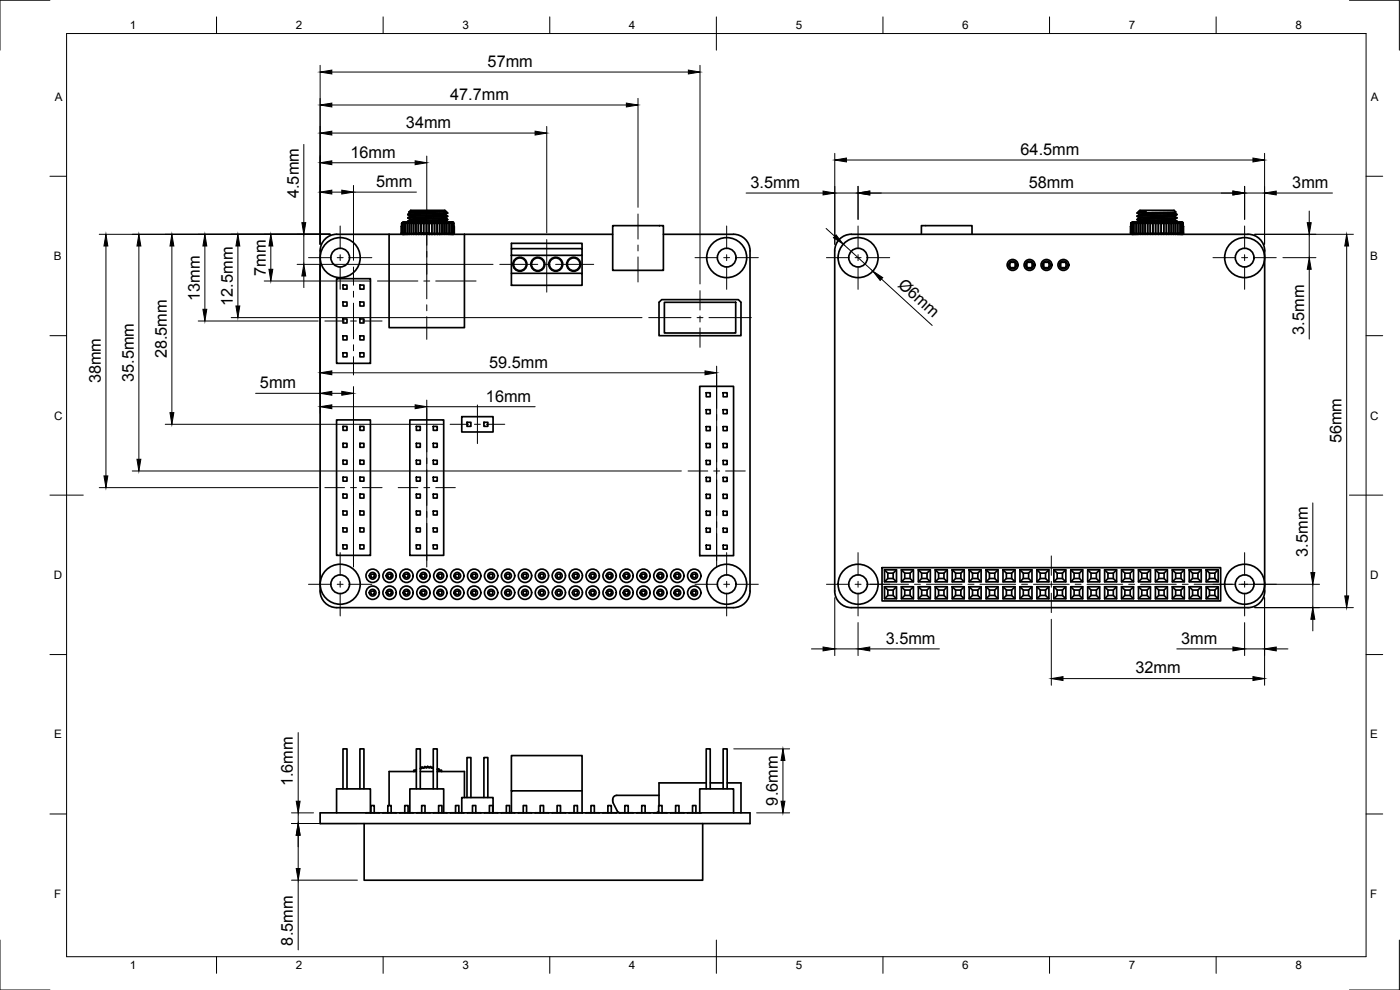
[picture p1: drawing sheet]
<svg xmlns="http://www.w3.org/2000/svg" width="420mm" height="297mm" viewBox="0 0 420 297" stroke-linecap="round" stroke-linejoin="round" font-family="sans-serif">
<defs><g id="words">
<g font-size="4.9">
<text x="146.3" y="20.1">57mm</text>
<text x="135.1" y="30">47.7mm</text>
<text x="121.8" y="38.4">34mm</text>
<text x="105.2" y="47.3">16mm</text>
<text x="306.3" y="46.5">64.5mm</text>
<text x="89.6" y="59.4" transform="rotate(-90 89.6 59.4)">4.5mm</text>
<text x="112.9" y="56.1">5mm</text>
<text x="225.2" y="56.4">3.5mm</text>
<text x="308.8" y="56.4">58mm</text>
<text x="387.8" y="56.4">3mm</text>
<text x="79.8" y="82.7" transform="rotate(-90 79.8 82.7)">7mm</text>
<text x="269.3" y="85.7" transform="rotate(42 269.3 85.7)">Ø6mm</text>
<text x="59.9" y="90.2" transform="rotate(-90 59.9 90.2)">13mm</text>
<text x="69.8" y="91.7" transform="rotate(-90 69.8 91.7)">12.5mm</text>
<text x="391.4" y="100.4" transform="rotate(-90 391.4 100.4)">3.5mm</text>
<text x="50" y="107.5" transform="rotate(-90 50 107.5)">28.5mm</text>
<text x="146.8" y="110.3">59.5mm</text>
<text x="30.2" y="115" transform="rotate(-90 30.2 115)">38mm</text>
<text x="40.1" y="114.6" transform="rotate(-90 40.1 114.6)">35.5mm</text>
<text x="78" y="116.4">5mm</text>
<text x="145.8" y="120.5">16mm</text>
<text x="402.6" y="133" transform="rotate(-90 402.6 133)">56mm</text>
<text x="392.5" y="167" transform="rotate(-90 392.5 167)">3.5mm</text>
<text x="265.8" y="193.2">3.5mm</text>
<text x="354.5" y="193.2">3mm</text>
<text x="340.8" y="202.1">32mm</text>
<text x="87.9" y="235.9" transform="rotate(-90 87.9 235.9)">1.6mm</text>
<text x="233.4" y="241.7" transform="rotate(-90 233.4 241.7)">9.6mm</text>
<text x="87.9" y="283.7" transform="rotate(-90 87.9 283.7)">8.5mm</text>
</g>
<g font-size="3.5">
<text x="39" y="8.8">1</text>
<text x="88.8" y="8.8">2</text>
<text x="138.8" y="8.8">3</text>
<text x="188.7" y="8.8">4</text>
<text x="238.8" y="8.8">5</text>
<text x="288.7" y="8.8">6</text>
<text x="338.8" y="8.8">7</text>
<text x="388.8" y="8.8">8</text>
<text x="16.4" y="30.2">A</text>
<text x="411.4" y="30.2">A</text>
<text x="16.2" y="78">B</text>
<text x="411.2" y="78">B</text>
<text x="16.2" y="125.9">C</text>
<text x="411.2" y="125.9">C</text>
<text x="16.2" y="173.7">D</text>
<text x="411.2" y="173.7">D</text>
<text x="16.2" y="221.6">E</text>
<text x="411.2" y="221.6">E</text>
<text x="16.2" y="269.4">F</text>
<text x="411.2" y="269.4">F</text>
<text x="39" y="290.8">1</text>
<text x="88.8" y="290.8">2</text>
<text x="138.8" y="290.8">3</text>
<text x="188.7" y="290.8">4</text>
<text x="238.8" y="290.8">5</text>
<text x="288.7" y="290.8">6</text>
<text x="338.8" y="290.8">7</text>
<text x="388.8" y="290.8">8</text>
</g>
</g></defs>
<g fill="none" stroke="#000" stroke-width=".51">
<path d="M96.1 75.3v102a5 5 0 0 0 5 5h119M116.8 70.3v28h22.6v-28M120.5 70h.1M120.5 70l.3 .3zM120.5 67.9l-.1 2M120.5 67.1v2.8M120.7 66.9l.2-.2-.4 .4zM120.7 67.1v2.8M120.8 70.3l-.3-.4 .4 .4-.2-.4 .5 .4-.2-.4 .5 .4-.2-.4 .6 .4-.1-.4 .5 .4v-.4l.6 .4M120.9 66.7h.3l-.5 .4zM121 67.1v2.9M121.2 66.7h.3l-.5 .4z"/>
<path d="M121.3 67.1v2.9M121.5 66.7h.4l-.6 .4zM121.8 67v3M121.9 66.7h.4l-.5 .4zM122.3 67v3M122.3 66.7h.6l-.6 .4zM122.4 65.4l.6 .4M122.4 64.4l.6 .4M122.4 64.3v.1M122.4 65.3v.1M122.7 63.6l.3 .2M122.9 66.7h.6l-.6 .4z"/>
<path d="M122.9 70.3v-.4l.6 .4M122.9 66.7v3.6M123 63.8v.2M123 64.8v.2M123 65.8v.2M123 66l-.6 .4M123 64l-.6 .3M123 65l-.6 .3M123.5 66.7h.6l-.5 .4zM123.5 70.3l.1-.4 .5 .4M123.5 66.7v3.6M124.1 70.3l.2-.4 .5 .4h-23.7a5 5 0 0 0-5 5"/>
<path d="M124.1 66.7h.7l-.5 .4zM124.1 66.7v3.6M124.8 66.7h.8l-.5 .4zM124.8 66.7v3.6M125 70l.6 .3h-.8zM125.6 66.7h.7l-.4 .4zM125.6 66.7v3.6M125.8 70l.5 .3h-.7zM126.3 66.7h.8l-.4 .4zM126.3 66.7v3.6M126.6 70l.5 .3h-.8zM127.1 66.7h.9l-.4 .4z"/>
<path d="M127.1 66.7v3.6M127.4 70l.6 .3h-.9zM128 66.7h.8l-.4 .4zM128 70.3l.4-.4 .4 .4zM128 66.7v3.6M128.8 66.7h.8l-.3 .4zM128.8 70.3l.4-.4 .4 .4zM128.8 66.7v3.6M129.6 66.7h.8l-.3 .4zM129.6 70.3l.5-.4 .3 .4zM129.6 66.7v3.6M130.4 66.7h.8l-.2 .4z"/>
<path d="M130.4 70.3l.5-.4 .3 .4zM130.4 66.7v3.6M131.2 66.7h.7l-.1 .4zM131.2 70.3l.5-.4 .2 .4zM131.2 66.7v3.6M131.9 66.7h.8l-.2 .4zM131.9 66.7v3.6M132.7 66.7h.6l-.1 .3zM132.7 66.7v3.6M133.2 63.9l-10.7 .4M133.3 63.3l-10.3 .5M133.3 66.7h.6v.4z"/>
<path d="M133.3 66.7v3.6M133.7 64.3l-10.7 .5M133.7 65.5l-10.7 .5M133.7 64.5l-10.7 .5M133.7 63.5l-10.7 .5M133.7 63.3l-.2-.2h-8.2a2.59 2.59 0 0 0-2.6 .5M133.7 63.5l.4 .2-.9 .2h1.1M133.7 63.3l-11 .3M133.7 66.3l-10.3 .4M133.7 65.3l-10.7 .5M133.7 66.5l-4.8 .2M133.7 63.3v.2"/>
<path d="M133.7 64.3v.2M133.7 65.3v.2M133.7 66.3v.2M133.7 66.5l.4 .2M133.7 65.5l.6 .3M133.7 64.5l.6 .3M133.9 66.7h.5l.1 .4zM133.9 66.7v3.6M134.1 63.7l.2 .2M134.3 64.8l-11.8 .5M134.3 65.8l-11.8 .5M134.3 65.9l-11.8 .5 .4 .3"/>
<path d="M134.3 64.8l-1.4 .3-10.4 .3M134.3 63.9l-11.8 .5M134.3 65.9l-.6 .4M134.3 64.9l-.6 .4M134.3 63.9l-.6 .4M134.3 63.9h.1M134.3 65.8v.1M134.4 66.7h.5l.1 .4zM134.5 67v3M134.9 66.7h.4l.1 .4zM135 67v3M135.3 66.7h.3l.2 .4z"/>
<path d="M135.4 67.1v2.9M135.6 66.7l.5 .4zM135.8 67.1v2.9M135.8 66.7l.4 .4zM136 70.3l.3-.4-.4 .4 .3-.4-.4 .4 .2-.4-.4 .4 .2-.4-.5 .4 .1-.4-.5 .4 .1-.4-.6 .4 .1-.4-.6 .4v-.4l-.6 .4-.1-.4-.5 .4-.2-.4-.6 .4h52M136.1 67.1v2.8M136.2 67.9l.1 2M136.2 67.1v2.8M153.5 74.6h21.2v2h-21.2zM153.5 74.6v-1.6h21.2v1.6M153.5 76.6v5.4M174.7 76.6v5.4"/>
<path d="M183.9 67.7h15.2v13.4h-15.2zM199.1 70.3h21M220.1 70.3a5 5 0 0 1 5 5M225.1 75.3v102a5 5 0 0 1-5 5M250.5 75.3v102a5 5 0 0 0 5 5M255.5 70.3h119.1a5 5 0 0 1 5 5M255.5 70.3a5 5 0 0 0-5 5M276.5 70.3v-2.6h15.2v2.6M303.1 78.7h1.6v1.6h-1.6zM308.2 78.7h1.6v1.6h-1.6zM313.2 78.7h1.6v1.6h-1.6zM318.3 78.7h1.6v1.6h-1.6z"/>
<path d="M339.4 67.9l-.1 2M339.4 67.1v2.8M339.6 66.9l.2-.2-.4 .4zM339.6 67.1v2.8M339.8 66.7h.2l-.4 .4zM339.8 67.1v2.9M340 66.7h.3l-.5 .4zM340.2 67.1v2.9M340.3 66.7h.4l-.5 .4zM340.6 67v3M340.7 66.7h.5l-.6 .4zM341.1 67v3"/>
<path d="M341.2 66.7h.5l-.6 .4zM341.3 65.9l.6 .4M341.3 63.9l.6 .4M341.3 63.9h.1M341.3 64.8v.1M341.3 65.8v.1M341.4 63.9h-.1M341.7 66.7h.6l-.5 .4zM341.7 66.7v3.6M341.9 63.3l.2-.2h10.3l.4 .5M341.9 63.3h2M341.9 63.3v.2"/>
<path d="M341.9 64.3v.2M341.9 65.3v.2M341.9 66.3v.2M341.9 63.5l-.3 .2M341.9 64.5l-.6 .3M341.9 65.5l-.6 .3M341.9 66.5l-.4 .2M342.3 66.7h.7l-.5 .4zM342.3 66.7v3.6M343 66.7h.7l-.5 .4zM343 66.7v3.6M343.7 66.7h.7l-.5 .4z"/>
<path d="M343.7 66.7v3.6M343.9 63.3l-2.1 .3-.5 .3M343.9 63.3l-2 .2M344.4 66.7h.8l-.5 .4zM344.4 66.7v3.6M345.2 66.7h.8l-.4 .4zM345.2 66.7v3.6M346 66.7h.8l-.4 .4zM346 66.7v3.6l.4-.4 .4 .4 .4-.4 .4 .4M346 66.7v3.6l-.4-.3a.51 .51 0 0 1-.9-.1l-.3 .4-.5-.4-.2 .4-.6-.4-.1 .4-.6-.4-.1 .4-.5-.4-.1 .4-.5-.4v.4l-.6-.4 .1 .4-.5-.4 .1 .4-.5-.4 .2 .4-.4-.4 .2 .4-.4-.4 .3 .4-.4-.4 .3 .4M346.8 66.7h.8l-.3 .4zM346.8 66.7v3.6"/>
<path d="M347.6 66.7h.9l-.4 .4zM347.6 70.3l.5-.4 .4 .4M347.6 66.7v3.6M348.5 66.7h.8l-.3 .4zM348.5 70.3l.4-.4 .4 .4M348.5 66.7v3.6M349.3 66.7h.8l-.3 .4zM349.3 70.3l.5-.4 .3 .4M349.3 66.7v3.6M350.1 66.7h.7l-.2 .4zM350.1 70.3l.5-.4 .2 .4M350.1 66.7v3.6"/>
<path d="M350.8 66.7h.7l-.1 .4zM350.8 70.3l.5-.4 .2 .4M350.8 66.7v3.6M351.5 66.7h.6v.3zM351.5 70.3l.5-.4 .1 .4M351.5 66.7v3.6M352.1 66.7h.6v.3zM352.1 70.3l.6-.4v.4M352.1 66.7v3.6M352.6 65.8l-10.7 .5M352.6 64.8l-10.7 .5M352.6 63.8l-10.7 .5"/>
<path d="M352.6 66l-10.7 .5M352.6 65l-10.7 .5M352.6 64l-10.7 .5M352.6 63.8v.2M352.6 64.8v.2M352.6 65.8v.2M352.6 66l.5 .3M352.6 65l.5 .3M352.6 64l.5 .3M352.7 66.7h.6v.4zM352.7 70.3l.6-.4v.4l.5-.4-.1 .4 .6-.4-.2 .4 .5-.4-.2 .4 .5-.4-.3 .4 .5-.4-.3 .4M352.7 66.7v3.6"/>
<path d="M352.8 63.6l-11.5 .3M352.8 63.6l-.2 .2M353.1 65.4l-11.8 .5M353.1 64.4l-11.8 .5 .6 .4M353.1 64.3l-11.8 .5M353.1 65.3l-11.8 .5M353.1 66.3l-10.7 .4M353.1 66.4l-.4 .3M353.1 65.4l-.5 .4M353.1 64.4l-.5 .4M353.2 66.3l-1.1 .2-5.8 .2M353.2 64.3v.1"/>
<path d="M353.2 65.3v.1M353.3 66.7h.1M353.3 66.7h.4l.1 .4zM353.3 67v3M353.7 66.7h.4l.2 .4zM353.8 67v3M354.1 66.7h.3l.2 .4zM354.3 67.1v2.9M354.4 66.7l.5 .4zM354.6 67.1v2.9M354.6 66.7l.5 .4zM354.9 67.1v2.8"/>
<path d="M355 70.2l.2-.2-.4 .3zM355.1 67.9l.1 2M355.1 67.1v2.8M355.2 70h.1M379.5 75.3l.1 102a5 5 0 0 1-5 5h-119.1M101 83.6h10.2v25.4h-10.2zM102.9 95.7h1.2v1.2h-1.2zM102.9 90.6h1.2v1.2h-1.2zM102.9 85.5h1.2v1.2h-1.2zM108 95.7h1.2v1.2h-1.2zM108 90.6h1.2v1.2h-1.2zM108 85.5h1.2v1.2h-1.2z"/>
<path d="M153.5 82h21.2v3.6h-21.2zM197.8 90.7l.8-.8h23l.8 .8v10h-24.6zM199.4 90.7h21.4v9.2h-21.4zM102.9 105.9h1.2v1.2h-1.2zM102.9 100.8h1.2v1.2h-1.2zM108 100.8h1.2v1.2h-1.2zM108 105.9h1.2v1.2h-1.2zM210 115.9h10.2v50.8h-10.2zM211.9 117.8h1.2v1.2h-1.2zM217 117.8h1.2v1.2h-1.2zM101 126h10.2v40.6h-10.2zM102.9 138.1h1.2v1.2h-1.2z"/>
<path d="M102.9 133h1.2v1.2h-1.2zM102.9 127.9h1.2v1.2h-1.2zM108 138.1h1.2v1.2h-1.2zM108 133h1.2v1.2h-1.2zM108 127.9h1.2v1.2h-1.2zM123 126h10.2v40.6h-10.2zM124.9 138.1h1.2v1.2h-1.2zM124.9 133h1.2v1.2h-1.2zM124.9 127.9h1.2v1.2h-1.2zM130 138.1h1.2v1.2h-1.2zM130 133h1.2v1.2h-1.2zM130 127.9h1.2v1.2h-1.2z"/>
<path d="M138.6 125h9.4v4.6h-9.4zM140.1 126.7h1.2v1.2h-1.2zM145.2 126.7h1.2v1.2h-1.2zM211.9 138.2h1.2v1.2h-1.2zM211.9 133.1h1.2v1.2h-1.2zM211.9 128h1.2v1.2h-1.2zM211.9 122.9h1.2v1.2h-1.2zM217 138.2h1.2v1.2h-1.2zM217 133.1h1.2v1.2h-1.2zM217 128h1.2v1.2h-1.2zM217 122.9h1.2v1.2h-1.2zM102.9 158.4h1.2v1.2h-1.2z"/>
<path d="M102.9 153.3h1.2v1.2h-1.2zM102.9 148.3h1.2v1.1h-1.2zM102.9 143.2h1.2v1.2h-1.2zM108 158.4h1.2v1.2h-1.2zM108 153.3h1.2v1.2h-1.2zM108 148.3h1.2v1.1h-1.2zM108 143.2h1.2v1.2h-1.2zM124.9 158.4h1.2v1.2h-1.2zM124.9 153.3h1.2v1.2h-1.2zM124.9 148.3h1.2v1.1h-1.2zM124.9 143.2h1.2v1.2h-1.2zM130 158.4h1.2v1.2h-1.2z"/>
<path d="M130 153.3h1.2v1.2h-1.2zM130 148.3h1.2v1.1h-1.2zM130 143.2h1.2v1.2h-1.2zM211.9 158.5h1.2v1.2h-1.2zM211.9 153.4h1.2v1.2h-1.2zM211.9 148.3h1.2v1.2h-1.2zM211.9 143.2h1.2v1.2h-1.2zM217 158.5h1.2v1.2h-1.2zM217 153.4h1.2v1.2h-1.2zM217 148.3h1.2v1.2h-1.2zM217 143.2h1.2v1.2h-1.2zM102.9 163.5h1.2v1.2h-1.2z"/>
<path d="M108 163.5h1.2v1.2h-1.2zM111.3 172.3h1v1h-1zM111.3 177.4h1v1h-1zM116.4 172.3h1v1h-1zM116.4 177.4h1v1h-1zM121.5 172.3h1v1h-1zM121.5 177.4h1v1h-1zM124.9 163.5h1.2v1.2h-1.2zM126.6 172.3h1v1h-1zM126.6 177.4h1v1h-1zM130 163.5h1.2v1.2h-1.2zM131.6 172.3h1v1h-1z"/>
<path d="M131.6 177.4h1v1h-1zM136.7 172.3h1v1h-1zM136.7 177.4h1v1h-1zM141.8 172.3h1v1h-1zM141.8 177.4h1v1h-1zM146.9 172.3h1v1h-1zM146.9 177.4h1v1h-1zM152 172.3h1v1h-1zM152 177.4h1v1h-1zM157 172.3h1v1h-1zM157 177.4h1v1h-1zM162.1 172.3h1v1h-1z"/>
<path d="M162.1 177.4h1v1h-1zM167.2 172.3h1v1h-1zM167.2 177.4h1v1h-1zM172.3 172.3h1v1h-1zM172.3 177.4h1v1h-1zM177.4 172.3h1v1h-1zM177.4 177.4h1v1h-1zM182.4 172.3h1.1v1h-1.1zM182.4 177.4h1.1v1h-1.1zM187.5 172.3h1v1h-1zM187.5 177.4h1v1h-1zM192.6 172.3h1v1h-1z"/>
<path d="M192.6 177.4h1v1h-1zM197.7 172.3h1v1h-1zM197.7 177.4h1v1h-1zM202.8 172.3h1v1h-1zM202.8 177.4h1v1h-1zM207.8 172.3h1.1v1h-1.1zM207.8 177.4h1.1v1h-1.1zM211.9 163.6h1.2v1.2h-1.2zM217 163.6h1.2v1.2h-1.2zM264.7 170.3h101.6v10h-101.6zM265.5 171h3.5v3.6h-3.5zM265.5 176.1h3.5v3.5h-3.5z"/>
<path d="M265.5 176.1l.9 .9h1.7M265.5 171l.9 1h1.7M266.4 177v1.7l-.9 .9M266.4 172v1.6l-.9 1M266.4 178.7h1.7M266.4 173.6h1.7M269 176.1l-.9 .9v1.7l.9 .9M269 171l-.9 1v1.6l.9 1M270.5 171h3.6v3.6h-3.6zM270.5 176.1h3.6v3.5h-3.6zM270.5 176.1l1 .9h1.6M270.5 171l1 1h1.6"/>
<path d="M271.5 177v1.7l-1 .9M271.5 172v1.6l-1 1M271.5 178.7h1.6M271.5 173.6h1.6M274.1 176.1l-1 .9v1.7l1 .9M274.1 171l-1 1v1.6l1 1M275.6 171h3.6v3.6h-3.6zM275.6 176.1h3.6v3.5h-3.6zM275.6 176.1l1 .9h1.6M275.6 171l1 1h1.6M276.6 177v1.7l-1 .9M276.6 172v1.6l-1 1"/>
<path d="M276.6 178.7h1.6M276.6 173.6h1.6M279.2 176.1l-1 .9v1.7l1 .9M279.2 171l-1 1v1.6l1 1M280.7 171h3.6v3.6h-3.6zM280.7 176.1h3.6v3.5h-3.6zM280.7 176.1l1 .9h1.6M280.7 171l1 1h1.6M281.7 177v1.7l-1 .9M281.7 172v1.6l-1 1M281.7 178.7h1.6M281.7 173.6h1.6"/>
<path d="M284.3 176.1l-1 .9v1.7l1 .9M284.3 171l-1 1v1.6l1 1M285.8 171h3.6v3.6h-3.6zM285.8 176.1h3.6v3.5h-3.6zM285.8 176.1l1 .9h1.6M285.8 171l1 1h1.6M286.8 177v1.7l-1 .9M286.8 172v1.6l-1 1M286.8 178.7h1.6M286.8 173.6h1.6M289.4 176.1l-1 .9v1.7l1 .9M289.4 171l-1 1v1.6l1 1"/>
<path d="M290.9 171h3.5v3.6h-3.5zM290.9 176.1h3.5v3.5h-3.5zM290.9 176.1l1 .9h1.6M290.9 171l1 1h1.6M291.9 177v1.7l-1 .9M291.9 172v1.6l-1 1M291.9 178.7h1.6M291.9 173.6h1.6M294.4 176.1l-.9 .9v1.7l.9 .9M294.4 171l-.9 1v1.6l.9 1M295.9 171h3.6v3.6h-3.6zM295.9 176.1h3.6v3.5h-3.6z"/>
<path d="M295.9 176.1l1 .9h1.6M295.9 171l1 1h1.6M296.9 177v1.7l-1 .9M296.9 172v1.6l-1 1M296.9 178.7h1.6M296.9 173.6h1.6M299.5 176.1l-1 .9v1.7l1 .9M299.5 171l-1 1v1.6l1 1M301 171h3.6v3.6h-3.6zM301 176.1h3.6v3.5h-3.6zM301 176.1l1 .9h1.6M301 171l1 1h1.6"/>
<path d="M302 177v1.7l-1 .9M302 172v1.6l-1 1M302 178.7h1.6M302 173.6h1.6M304.6 176.1l-1 .9v1.7l1 .9M304.6 171l-1 1v1.6l1 1M306.1 171h3.6v3.6h-3.6zM306.1 176.1h3.6v3.5h-3.6zM306.1 176.1l1 .9h1.6M306.1 171l1 1h1.6M307.1 177v1.7l-1 .9M307.1 172v1.6l-1 1"/>
<path d="M307.1 178.7h1.6M307.1 173.6h1.6M309.7 176.1l-1 .9v1.7l1 .9M309.7 171l-1 1v1.6l1 1M311.2 171h3.6v3.6h-3.6zM311.2 176.1h3.6v3.5h-3.6zM311.2 176.1l1 .9h1.6M311.2 171l1 1h1.6M312.2 177v1.7l-1 .9M312.2 172v1.6l-1 1M312.2 178.7h1.6M312.2 173.6h1.6"/>
<path d="M314.8 176.1l-1 .9v1.7l1 .9M314.8 171l-1 1v1.6l1 1M316.3 171h3.6v3.6h-3.6zM316.3 176.1h3.6v3.5h-3.6zM316.3 176.1l1 .9h1.6M316.3 171l1 1h1.6M317.3 177v1.7l-1 .9M317.3 172v1.6l-1 1M317.3 178.7h1.6M317.3 173.6h1.6M319.9 176.1l-1 .9v1.7l1 .9M319.9 171l-1 1v1.6l1 1"/>
<path d="M321.4 171h3.6v3.6h-3.6zM321.4 176.1h3.6v3.5h-3.6zM321.4 176.1l.9 .9h1.7M321.4 171l.9 1h1.7M322.3 177v1.7l-.9 .9M322.3 172v1.6l-.9 1M322.3 178.7h1.7M322.3 173.6h1.7M325 176.1l-1 .9v1.7l1 .9M325 171l-1 1v1.6l1 1M326.4 171h3.6v3.6h-3.6zM326.4 176.1h3.6v3.5h-3.6z"/>
<path d="M326.4 176.1l1 .9h1.6M326.4 171l1 1h1.6M327.4 177v1.7l-1 .9M327.4 172v1.6l-1 1M327.4 178.7h1.6M327.4 173.6h1.6M330 176.1l-1 .9v1.7l1 .9M330 171l-1 1v1.6l1 1M331.5 171h3.6v3.6h-3.6zM331.5 176.1h3.6v3.5h-3.6zM331.5 176.1l1 .9h1.6M331.5 171l1 1h1.6"/>
<path d="M332.5 177v1.7l-1 .9M332.5 172v1.6l-1 1M332.5 178.7h1.6M332.5 173.6h1.6M335.1 176.1l-1 .9v1.7l1 .9M335.1 171l-1 1v1.6l1 1M336.6 171h3.6v3.6h-3.6zM336.6 176.1h3.6v3.5h-3.6zM336.6 176.1l1 .9h1.6M336.6 171l1 1h1.6M337.6 177v1.7l-1 .9M337.6 172v1.6l-1 1"/>
<path d="M337.6 178.7h1.6M337.6 173.6h1.6M340.2 176.1l-1 .9v1.7l1 .9M340.2 171l-1 1v1.6l1 1M341.7 171h3.6v3.6h-3.6zM341.7 176.1h3.6v3.5h-3.6zM341.7 176.1l1 .9h1.6M341.7 171l1 1h1.6M342.7 177v1.7l-1 .9M342.7 172v1.6l-1 1M342.7 178.7h1.6M342.7 173.6h1.6"/>
<path d="M345.3 176.1l-1 .9v1.7l1 .9M345.3 171l-1 1v1.6l1 1M346.8 171h3.6v3.6h-3.6zM346.8 176.1h3.6v3.5h-3.6zM346.8 176.1l.9 .9h1.7M346.8 171l.9 1h1.7M347.7 177v1.7l-.9 .9M347.7 172v1.6l-.9 1M347.7 178.7h1.7M347.7 173.6h1.7M350.4 176.1l-1 .9v1.7l1 .9M350.4 171l-1 1v1.6l1 1"/>
<path d="M351.8 171h3.6v3.6h-3.6zM351.8 176.1h3.6v3.5h-3.6zM351.8 176.1l1 .9h1.6M351.8 171l1 1h1.6M352.8 177v1.7l-1 .9M352.8 172v1.6l-1 1M352.8 178.7h1.6M352.8 173.6h1.6M355.4 176.1l-1 .9v1.7l1 .9M355.4 171l-1 1v1.6l1 1M356.9 171h3.6v3.6h-3.6zM356.9 176.1h3.6v3.5h-3.6z"/>
<path d="M356.9 176.1l1 .9h1.6M356.9 171l1 1h1.6M357.9 177v1.7l-1 .9M357.9 172v1.6l-1 1M357.9 178.7h1.6M357.9 173.6h1.6M360.5 176.1l-1 .9v1.7l1 .9M360.5 171l-1 1v1.6l1 1M362 176.1v3.5l1-.9v-1.7M362 171h3.6v3.6h-3.6zM362 171l1 1h1.6M362 179.6h3.6"/>
<path d="M363 172v1.6l-1 1M363 178.7h1.6M363 173.6h1.6M364.6 177l1-.9v3.5l-1-.9zM365.6 176.1h-3.6l1 .9h1.6M365.6 171l-1 1v1.6l1 1M102.9 236.7v-12h1.2v12M108 236.7v-12h1.2v12M124.8 231.2l-.5-.1-.2 .4M124.8 231.2l-.5 .3M124.8 231.2h.1M124.9 231.1l-.1 .1"/>
<path d="M124.9 236.7v-12h1.2v12M124.9 231.5h-8.1v10.2M124.9 230.9l-.1 .3M126.1 231.5h3.9M126.1 230.5l.2 .1M126.3 230.6h-.2M126.4 230.6h.1M127.1 230.4l-.5-.3-.3 .5M127.2 230.4l-.8 .2M127.2 230.4h.1M128 230.3l-.8 .1M128 230.3h.1"/>
<path d="M128.8 230.3h.1M128.8 230.3h-.8M128.8 230.3l.8 .1M129.6 230.4h.1M129.6 230.4l.4 .1M130 230.1l-.4 .3-.4-.4-.4 .3-.5-.4-.3 .4-.5-.3-.4 .4M130 236.7v-12h1.2v12M131.2 231.5h8.2v7.8M132 231.2h.1M132 231.2l.5 .3M132 231.2l-.8-.4 .5-.1 .2 .5 .5-.1 .2 .4M140.1 239.3v-12h1.2v12"/>
<path d="M145.2 239.3v-12h1.2v12M153.5 237.3v-10.6h21.2v10.6h-21.2v6.6M174.7 237.3v6.6M197.8 238.6h-12.7a1.34 1.34 0 0 0-1.2 1.8M211.9 236.7v-12h1.2v12M211.9 234.9h-14.1v6.8M213.1 234.9h3.9M217 236.7v-12h1.2v12M218.2 234.9h4.2v9M96.1 243.9h129v3.2h-129zM109.3 247.1v17h101.6v-17M109.8 243.9h4"/>
<path d="M111.2 243.9v-7.2h-10.2v7.2M111.3 243.9v-2.2h1v2.2M114.9 243.9h4M116.4 243.9v-2.2h1v2.2M120 243.9h4M121.5 243.9v-2.2h1v2.2M123 243.9v-7.2h10.2v7.2M125.1 243.9h4M126.6 243.9v-2.2h1v2.2M130.1 243.9h4M131.6 243.9v-2.2h1v2.2M135.2 243.9h4"/>
<path d="M136.7 243.9v-2.2h1v2.2M138.6 243.9v-4.6h9.4v4.6M140.3 243.9h4M141.8 243.9v-2.2h1v2.2M145.4 243.9h4M146.9 243.9v-2.2h1v2.2M150.5 243.9h4M152 243.9v-2.2h1v2.2M155.5 243.9h4M157 243.9v-2.2h1v2.2M160.6 243.9h4M162.1 243.9v-2.2h1v2.2"/>
<path d="M165.7 243.9h4M167.2 243.9v-2.2h1v2.2M170.8 243.9h4M172.3 243.9v-2.2h1v2.2M175.9 243.9h4M177.4 243.9v-2.2h1v2.2M180.9 243.9h4M182.4 243.9v-2.2h1.1v2.2M183.9 240.3l.1 .6M184 240.9l1.3 2.6 .7 .4M186 243.9h4M187.5 243.9v-2.2h1v2.2"/>
<path d="M191.1 243.9h4M192.6 243.9v-2.2h1v2.2M196.2 243.9h4M197.7 243.9v-2.2h1v2.2M197.7 243.4l-.8 .5M201.3 243.9h4M202.8 243.9v-2.2h1v2.2M206.4 243.9h4M207.8 243.9v-2.2h1.1v2.2M210 243.9v-7.2h10.2v7.2"/>
<circle cx="102.1" cy="77.3" r="2.8"/>
<circle cx="102.1" cy="77.3" r="6"/>
<circle cx="156" cy="79.3" r="1.89"/>
<circle cx="156" cy="79.3" r="2.11"/>
<circle cx="161.4" cy="79.3" r="1.89"/>
<circle cx="161.4" cy="79.3" r="2.11"/>
<circle cx="166.8" cy="79.3" r="1.89"/>
<circle cx="166.8" cy="79.3" r="2.11"/>
<circle cx="172.2" cy="79.3" r="1.89"/>
<circle cx="172.2" cy="79.3" r="2.11"/>
<circle cx="218.1" cy="77.3" r="2.8"/>
<circle cx="218.1" cy="77.3" r="6"/>
<circle cx="257.5" cy="77.3" r="2.8"/>
<circle cx="257.5" cy="77.3" r="6"/>
<circle cx="303.9" cy="79.5" r="1.64"/>
<circle cx="303.9" cy="79.5" r="1.2"/>
<circle cx="309" cy="79.5" r="1.64"/>
<circle cx="309" cy="79.5" r="1.2"/>
<circle cx="314.1" cy="79.5" r="1.64"/>
<circle cx="314.1" cy="79.5" r="1.2"/>
<circle cx="319.1" cy="79.5" r="1.64"/>
<circle cx="319.1" cy="79.5" r="1.2"/>
<circle cx="373.5" cy="77.3" r="2.8"/>
<circle cx="373.5" cy="77.3" r="6"/>
<circle cx="102.1" cy="175.3" r="2.8"/>
<circle cx="102.1" cy="175.3" r="6"/>
<circle cx="111.8" cy="172.8" r="2"/>
<circle cx="111.8" cy="177.8" r="2"/>
<circle cx="111.8" cy="172.8" r="1.01"/>
<circle cx="111.8" cy="177.8" r="1.01"/>
<circle cx="116.9" cy="177.8" r="2"/>
<circle cx="116.9" cy="172.8" r="2"/>
<circle cx="116.9" cy="177.8" r="1.01"/>
<circle cx="116.9" cy="172.8" r="1.01"/>
<circle cx="122" cy="177.8" r="2"/>
<circle cx="122" cy="172.8" r="2"/>
<circle cx="122" cy="177.8" r="1.01"/>
<circle cx="122" cy="172.8" r="1.01"/>
<circle cx="127.1" cy="172.8" r="2"/>
<circle cx="127.1" cy="177.8" r="2"/>
<circle cx="127.1" cy="177.8" r="1.01"/>
<circle cx="127.1" cy="172.8" r="1.01"/>
<circle cx="132.2" cy="177.8" r="2"/>
<circle cx="132.2" cy="172.8" r="2"/>
<circle cx="132.2" cy="172.8" r="1.01"/>
<circle cx="132.2" cy="177.8" r="1.01"/>
<circle cx="137.2" cy="177.8" r="2"/>
<circle cx="137.2" cy="172.8" r="2"/>
<circle cx="137.2" cy="177.8" r="1.01"/>
<circle cx="137.2" cy="172.8" r="1.01"/>
<circle cx="142.3" cy="172.8" r="2"/>
<circle cx="142.3" cy="177.8" r="2"/>
<circle cx="142.3" cy="177.8" r="1.01"/>
<circle cx="142.3" cy="172.8" r="1.01"/>
<circle cx="147.4" cy="172.8" r="2"/>
<circle cx="147.4" cy="177.8" r="2"/>
<circle cx="147.4" cy="177.8" r="1.01"/>
<circle cx="147.4" cy="172.8" r="1.01"/>
<circle cx="152.5" cy="177.8" r="2"/>
<circle cx="152.5" cy="172.8" r="2"/>
<circle cx="152.5" cy="177.8" r="1.01"/>
<circle cx="152.5" cy="172.8" r="1.01"/>
<circle cx="157.6" cy="172.8" r="2"/>
<circle cx="157.6" cy="177.8" r="2"/>
<circle cx="157.6" cy="177.8" r="1.01"/>
<circle cx="157.6" cy="172.8" r="1.01"/>
<circle cx="162.6" cy="177.8" r="2"/>
<circle cx="162.6" cy="172.8" r="2"/>
<circle cx="162.6" cy="177.8" r="1.01"/>
<circle cx="162.6" cy="172.8" r="1.01"/>
<circle cx="167.7" cy="172.8" r="2"/>
<circle cx="167.7" cy="177.8" r="2"/>
<circle cx="167.7" cy="172.8" r="1.01"/>
<circle cx="167.7" cy="177.8" r="1.01"/>
<circle cx="172.8" cy="172.8" r="2"/>
<circle cx="172.8" cy="177.8" r="2"/>
<circle cx="172.8" cy="177.8" r="1.01"/>
<circle cx="172.8" cy="172.8" r="1.01"/>
<circle cx="177.9" cy="177.8" r="2"/>
<circle cx="177.9" cy="172.8" r="2"/>
<circle cx="177.9" cy="172.8" r="1.01"/>
<circle cx="177.9" cy="177.8" r="1.01"/>
<circle cx="183" cy="172.8" r="2"/>
<circle cx="183" cy="177.8" r="2"/>
<circle cx="183" cy="172.8" r="1.01"/>
<circle cx="183" cy="177.8" r="1.01"/>
<circle cx="188" cy="177.8" r="2"/>
<circle cx="188" cy="172.8" r="2"/>
<circle cx="188" cy="172.8" r="1.01"/>
<circle cx="188" cy="177.8" r="1.01"/>
<circle cx="193.1" cy="177.8" r="2"/>
<circle cx="193.1" cy="172.8" r="2"/>
<circle cx="193.1" cy="177.8" r="1.01"/>
<circle cx="193.1" cy="172.8" r="1.01"/>
<circle cx="198.2" cy="172.8" r="2"/>
<circle cx="198.2" cy="177.8" r="2"/>
<circle cx="198.2" cy="172.8" r="1.01"/>
<circle cx="198.2" cy="177.8" r="1.01"/>
<circle cx="203.3" cy="172.8" r="2"/>
<circle cx="203.3" cy="177.8" r="2"/>
<circle cx="203.3" cy="172.8" r="1.01"/>
<circle cx="203.3" cy="177.8" r="1.01"/>
<circle cx="208.4" cy="172.8" r="2"/>
<circle cx="208.4" cy="177.8" r="2"/>
<circle cx="208.4" cy="177.8" r="1.01"/>
<circle cx="208.4" cy="172.8" r="1.01"/>
<circle cx="218.1" cy="175.3" r="2.8"/>
<circle cx="218.1" cy="175.3" r="6"/>
<circle cx="257.5" cy="175.3" r="2.8"/>
<circle cx="257.5" cy="175.3" r="6"/>
<circle cx="373.5" cy="175.3" r="2.8"/>
<circle cx="373.5" cy="175.3" r="6"/>
</g>
<g fill="#000">
<circle cx="120.8" cy="70.3" r=".25"/>
<circle cx="120.9" cy="66.7" r=".25"/>
<circle cx="120.9" cy="70.3" r=".25"/>
<circle cx="121.2" cy="66.7" r=".25"/>
<circle cx="121.2" cy="70.3" r=".25"/>
<circle cx="121.5" cy="66.7" r=".25"/>
<circle cx="121.5" cy="70.3" r=".25"/>
<circle cx="121.9" cy="70.3" r=".25"/>
<circle cx="121.9" cy="66.7" r=".25"/>
<circle cx="122.3" cy="66.7" r=".25"/>
<circle cx="122.3" cy="70.3" r=".25"/>
<circle cx="122.9" cy="66.7" r=".25"/>
<circle cx="123.5" cy="66.7" r=".25"/>
<circle cx="124.1" cy="66.7" r=".25"/>
<circle cx="124.8" cy="66.7" r=".25"/>
<circle cx="124.8" cy="70.3" r=".25"/>
<circle cx="125.6" cy="70.3" r=".25"/>
<circle cx="125.6" cy="66.7" r=".25"/>
<circle cx="126.3" cy="66.7" r=".25"/>
<circle cx="126.3" cy="70.3" r=".25"/>
<circle cx="127.1" cy="70.3" r=".25"/>
<circle cx="127.1" cy="66.7" r=".25"/>
<circle cx="128" cy="70.3" r=".25"/>
<circle cx="128" cy="66.7" r=".25"/>
<circle cx="128.8" cy="70.3" r=".25"/>
<circle cx="128.8" cy="66.7" r=".25"/>
<circle cx="129.6" cy="66.7" r=".25"/>
<circle cx="129.6" cy="70.3" r=".25"/>
<circle cx="130.4" cy="66.7" r=".25"/>
<circle cx="130.4" cy="70.3" r=".25"/>
<circle cx="131.2" cy="66.7" r=".25"/>
<circle cx="131.2" cy="70.3" r=".25"/>
<circle cx="131.9" cy="66.7" r=".25"/>
<circle cx="131.9" cy="70.3" r=".25"/>
<circle cx="132.7" cy="66.7" r=".25"/>
<circle cx="133.3" cy="66.7" r=".25"/>
<circle cx="133.9" cy="66.7" r=".25"/>
<circle cx="134.4" cy="70.3" r=".25"/>
<circle cx="134.4" cy="66.7" r=".25"/>
<circle cx="134.9" cy="66.7" r=".25"/>
<circle cx="134.9" cy="70.3" r=".25"/>
<circle cx="135.3" cy="66.7" r=".25"/>
<circle cx="135.3" cy="70.3" r=".25"/>
<circle cx="135.6" cy="70.3" r=".25"/>
<circle cx="135.6" cy="66.7" r=".25"/>
<circle cx="135.8" cy="66.7" r=".25"/>
<circle cx="135.8" cy="70.3" r=".25"/>
<circle cx="135.9" cy="70.3" r=".25"/>
<circle cx="339.7" cy="70.3" r=".25"/>
<circle cx="339.8" cy="66.7" r=".25"/>
<circle cx="339.8" cy="70.3" r=".25"/>
<circle cx="340" cy="66.7" r=".25"/>
<circle cx="340" cy="70.3" r=".25"/>
<circle cx="340.3" cy="66.7" r=".25"/>
<circle cx="340.3" cy="70.3" r=".25"/>
<circle cx="340.7" cy="70.3" r=".25"/>
<circle cx="340.7" cy="66.7" r=".25"/>
<circle cx="341.2" cy="70.3" r=".25"/>
<circle cx="341.2" cy="66.7" r=".25"/>
<circle cx="341.7" cy="66.7" r=".25"/>
<circle cx="342.3" cy="66.7" r=".25"/>
<circle cx="343" cy="66.7" r=".25"/>
<circle cx="343.7" cy="66.7" r=".25"/>
<circle cx="344.4" cy="66.7" r=".25"/>
<circle cx="345.2" cy="66.7" r=".25"/>
<circle cx="346.8" cy="66.7" r=".25"/>
<circle cx="347.6" cy="66.7" r=".25"/>
<circle cx="348.5" cy="66.7" r=".25"/>
<circle cx="349.3" cy="66.7" r=".25"/>
<circle cx="350.1" cy="66.7" r=".25"/>
<circle cx="350.8" cy="66.7" r=".25"/>
<circle cx="351.5" cy="66.7" r=".25"/>
<circle cx="352.1" cy="66.7" r=".25"/>
<circle cx="352.7" cy="66.7" r=".25"/>
<circle cx="353.3" cy="70.3" r=".25"/>
<circle cx="353.3" cy="66.7" r=".25"/>
<circle cx="353.7" cy="70.3" r=".25"/>
<circle cx="353.7" cy="66.7" r=".25"/>
<circle cx="354.1" cy="66.7" r=".25"/>
<circle cx="354.1" cy="70.3" r=".25"/>
<circle cx="354.4" cy="66.7" r=".25"/>
<circle cx="354.4" cy="70.3" r=".25"/>
<circle cx="354.6" cy="66.7" r=".25"/>
<circle cx="354.6" cy="70.3" r=".25"/>
<circle cx="354.8" cy="70.3" r=".25"/>
</g>
<!-- layer: Border -->
<g fill="none" stroke="#000" stroke-width=".3">
<path d="M15 .1h-15v15M20 10.1h390v276.9h-390zM65 5.1v5M115 5.1v5M165 5.1v5M215 5.1v10M265 5.1v5M315 5.1v5M365 5.1v5M405 .1h15v15M15 52.9h5M410 52.9h5"/>
<path d="M15 100.7h5M410 100.7h5M15 148.6h10M405 148.6h10M15 196.4h5M410 196.4h5M15 244.2h5M410 244.2h5M0 282.1v14.9h15M65 287v5M115 287v5M165 287v5"/>
<path d="M215 282.1v9.9M265 287v5M315 287v5M365 287v5M420 282.1v14.9h-15"/>
</g>
<!-- layer: Center Lines -->
<g fill="none" stroke="#000" stroke-width=".3">
<path d="M92.6 77.3h6.8M101.2 77.3h1.8M102.1 67.8v6.8M102.1 76.4v1.8M102.1 80v6.8M104.8 77.3h6.8M128.1 66.8v6.8M128.1 75.4v1.8M128.1 79v10.7M150 79.3h11.4M163.2 79.3h1.8M164.1 71.9v15.8"/>
<path d="M166.8 79.3h11.4M191.5 64.2v7.5M191.5 73.5v1.8M191.5 77.1v7.5M208.6 77.3h6.8M217.2 77.3h1.8M218.1 67.8v6.8M218.1 76.4v1.8M218.1 80v6.8M220.8 77.3h6.8M248 77.3h6.8M256.6 77.3h1.8"/>
<path d="M257.5 67.8v6.8M257.5 76.4v1.8M257.5 80v6.8M260.2 77.3h6.8M364 77.3h6.8M372.6 77.3h1.8M373.5 67.8v6.8M373.5 76.4v1.8M373.5 80v6.8M376.2 77.3h6.8M97.5 96.3h5.9M105.2 96.3h1.8"/>
<path d="M106.1 80.1v5.5M106.1 87.4v1.8M106.1 91v10.7M108.8 96.3h5.9M113.3 84.3h12.1M127.2 84.3h1.8M128.1 91.4v1.8M128.1 95v6.8M130.8 84.3h12.1M194.7 95.3h12.7M209.2 95.3h1.8M210.1 87.2v5.8"/>
<path d="M210.1 94.8v1.8M210.1 98.4v5.8M212.8 95.3h12.7M106.1 103.4v1.8M106.1 107v5.5M215.1 112.4v10.2M106.1 122.5v13.1M106.1 137.4v1.8M128.1 122.5v13.1M128.1 137.4v1.8M135.1 127.3h5.5M142.4 127.3h1.8"/>
<path d="M143.3 121.5v11.6M146 127.3h5.5M215.1 124.3v1.8M215.1 127.9v10.7M97.5 146.3h5.9M105.2 146.3h1.8M106.1 141v10.7M106.1 153.4v1.8M106.1 157v13.1M108.8 146.3h5.9M119.5 146.3h5.9M127.2 146.3h1.8"/>
<path d="M128.1 141v10.7M128.1 153.4v1.8M128.1 157v13.1M130.8 146.3h5.9M206.5 141.3h5.9M214.2 141.3h1.8M215.1 140.4v1.8M215.1 144v10.7M215.1 156.5v1.8M217.8 141.3h5.9M92.6 175.3h6.8M101.2 175.3h1.8"/>
<path d="M102.1 165.8v6.8M102.1 174.4v1.8M102.1 178v6.8M104.8 175.3h6.8M208.6 175.3h6.8M215.1 160.1v10.1M217.2 175.3h1.8M218.1 165.8v6.8M218.1 174.4v1.8M218.1 178v6.8M220.8 175.3h6.8M248 175.3h6.8"/>
<path d="M256.6 175.3h1.8M257.5 165.8v6.8M257.5 174.4v1.8M257.5 178v6.8M260.2 175.3h12.5M274.4 175.3h1.8M278 175.3h10.7M290.5 175.3h1.8M294.1 175.3h10.7M306.6 175.3h1.8M310.2 175.3h10.7M315.5 166.8v5.8"/>
<path d="M315.5 174.4v1.8M315.5 178v5.8M322.7 175.3h1.7M326.2 175.3h10.8M338.7 175.3h1.8M342.3 175.3h10.7M354.8 175.3h1.8M358.4 175.3h12.4M372.6 175.3h1.8M373.5 165.8v6.8M373.5 174.4v1.8M373.5 178v6.8"/>
<path d="M376.2 175.3h6.8"/>
</g>
<!-- layer: Dimensions -->
<g fill="none" stroke="#000" stroke-width=".3">
<path d="M96.1 19.6v53.7M210.1 19.6v65.6M99.6 39.9h61M99.6 21.6h107M99.6 31.5h88.4M164.1 37.9v32M191.5 29.5v32.7M91.2 43.3v23.5M99.6 57.6h3M99.6 48.8h25M106.1 55.6v22.5M106.1 57.6h18.9"/>
<path d="M128.1 46.8v35.5M223.9 57.9h23.1M250.5 46v27.3M250.5 57.9h7M254 48h122M257.5 55.9v9.9M261 57.9h109M373.5 57.9h6M373.5 55.9v9.9M379.5 46v27.3M383 57.9h16.9M29.8 70.3h69.3"/>
<path d="M31.8 73.8v69M41.7 73.8v64M51.6 73.8v50M61.5 73.8v19M71.4 73.8v18M81.3 73.8v7M89.2 79.3h58.8M91.2 70.3v9M96.1 79.3v44.7M247.9 68.5l2.6 2.4M253.1 73.3l8.9 8.1M376.5 70.3h29.7"/>
<path d="M385 77.3h9.9M392.9 63.3v3.5M392.9 70.3v7M404.2 73.8v105M59.5 96.3h36M69.4 95.3h123.3M79.3 84.3h32M91.2 82.8v3.5M264.5 83.7l15.3 13.9M392.9 80.8v20.9M76.7 118h19.4M99.6 118h3"/>
<path d="M99.6 111.9h112M106.1 116v52.1M215.1 109.9v58.3M49.6 127.3h83.5M99.6 122h25M128.1 120v48.1M128.1 122h32.5M29.8 146.3h65.7M39.7 141.3h164.8M394 150.9v20.9M250.5 179.3v17.4M371.8 175.3h24.2"/>
<path d="M379.5 179.3v26.3M394 175.3v7M243.5 194.7h3.5M250.5 194.7h7M257.5 186.8v9.9M261 194.7h20.9M315.5 185.8v19.8M353.2 194.7h16.8M373.5 186.8v9.9M373.5 194.7h6M376.5 182.3h29.7M383 194.7h3.5"/>
<path d="M394 185.8v3.5M89.5 219.8v20.6M319 203.6h57M220.2 224.7h16.8M235 228.2v12.2M87.5 247.1h19.8M87.5 243.9h6.6M89.5 243.9v3.2M89.5 250.6v10M227.1 243.9h9.9M87.5 264.1h19.8M89.5 264.1v20.9"/>
</g>
<g fill="#000" stroke="#000" stroke-width=".3">
<path d="M96.1 39.9l3.5-.5v1.1zM96.1 21.6l3.5-.6v1.2zM96.1 31.5l3.5-.6v1.2zM160.6 39.4l3.5 .5-3.5 .6zM188 30.9l3.5 .6-3.5 .6zM206.6 21l3.5 .6-3.5 .6zM96.1 57.6l3.5-.5v1.1zM96.1 48.8l3.5-.6v1.2zM102.6 57.1l3.5 .5-3.5 .6zM124.6 48.2l3.5 .6-3.5 .6zM247 57.3l3.5 .6-3.5 .6zM250.5 48l3.5-.6v1.2z"/>
<path d="M257.5 57.9l3.5-.6v1.2zM370 57.3l3.5 .6-3.5 .6zM376 47.4l3.5 .6-3.5 .6zM379.5 57.9l3.5-.6v1.2zM31.8 70.3l.6 3.5h-1.2zM41.7 70.3l.6 3.5h-1.2zM51.6 70.3l.6 3.5h-1.2zM61.5 70.3l.6 3.5h-1.2zM71.4 70.3l.6 3.5h-1.2zM81.3 70.3l.6 3.5h-1.2zM90.6 66.8h1.2l-.6 3.5zM250.9 70.5l2.2 2.8-3-2z"/>
<path d="M392.3 66.8h1.2l-.6 3.5zM404.2 70.3l.5 3.5h-1.1zM60.9 92.8h1.2l-.6 3.5zM70.8 91.8h1.2l-.6 3.5zM80.7 80.8h1.2l-.6 3.5zM91.2 79.3l.6 3.5h-1.2zM262 81.4l2.9 1.9-.8 .8zM392.9 77.3l.6 3.5h-1.2zM96.1 118l3.5-.6v1.2zM96.1 111.9l3.5-.6v1.1zM102.6 117.4l3.5 .6-3.5 .6zM211.6 111.3l3.5 .6-3.5 .5z"/>
<path d="M41.1 137.8h1.2l-.6 3.5zM51 123.8h1.2l-.6 3.5zM96.1 122l3.5-.5v1.1zM124.6 121.5l3.5 .5-3.5 .6zM31.2 142.8h1.2l-.6 3.5zM393.4 171.8h1.2l-.6 3.5zM403.6 178.8h1.1l-.5 3.5zM247 194.1l3.5 .6-3.5 .6zM257.5 194.7l3.5-.6v1.2zM370 194.1l3.5 .6-3.5 .6zM379.5 194.7l3.5-.6v1.2zM394 182.3l.6 3.5h-1.2z"/>
<path d="M315.5 203.6l3.5-.6v1.2zM376 203l3.5 .6-3.5 .6zM235 224.7l.6 3.5h-1.2zM89.5 247.1l.6 3.5h-1.2zM88.9 240.4h1.2l-.6 3.5zM234.4 240.4h1.2l-.6 3.5zM88.9 260.6h1.2l-.6 3.5z"/>
</g>
<use href="#words"/>
</svg>
